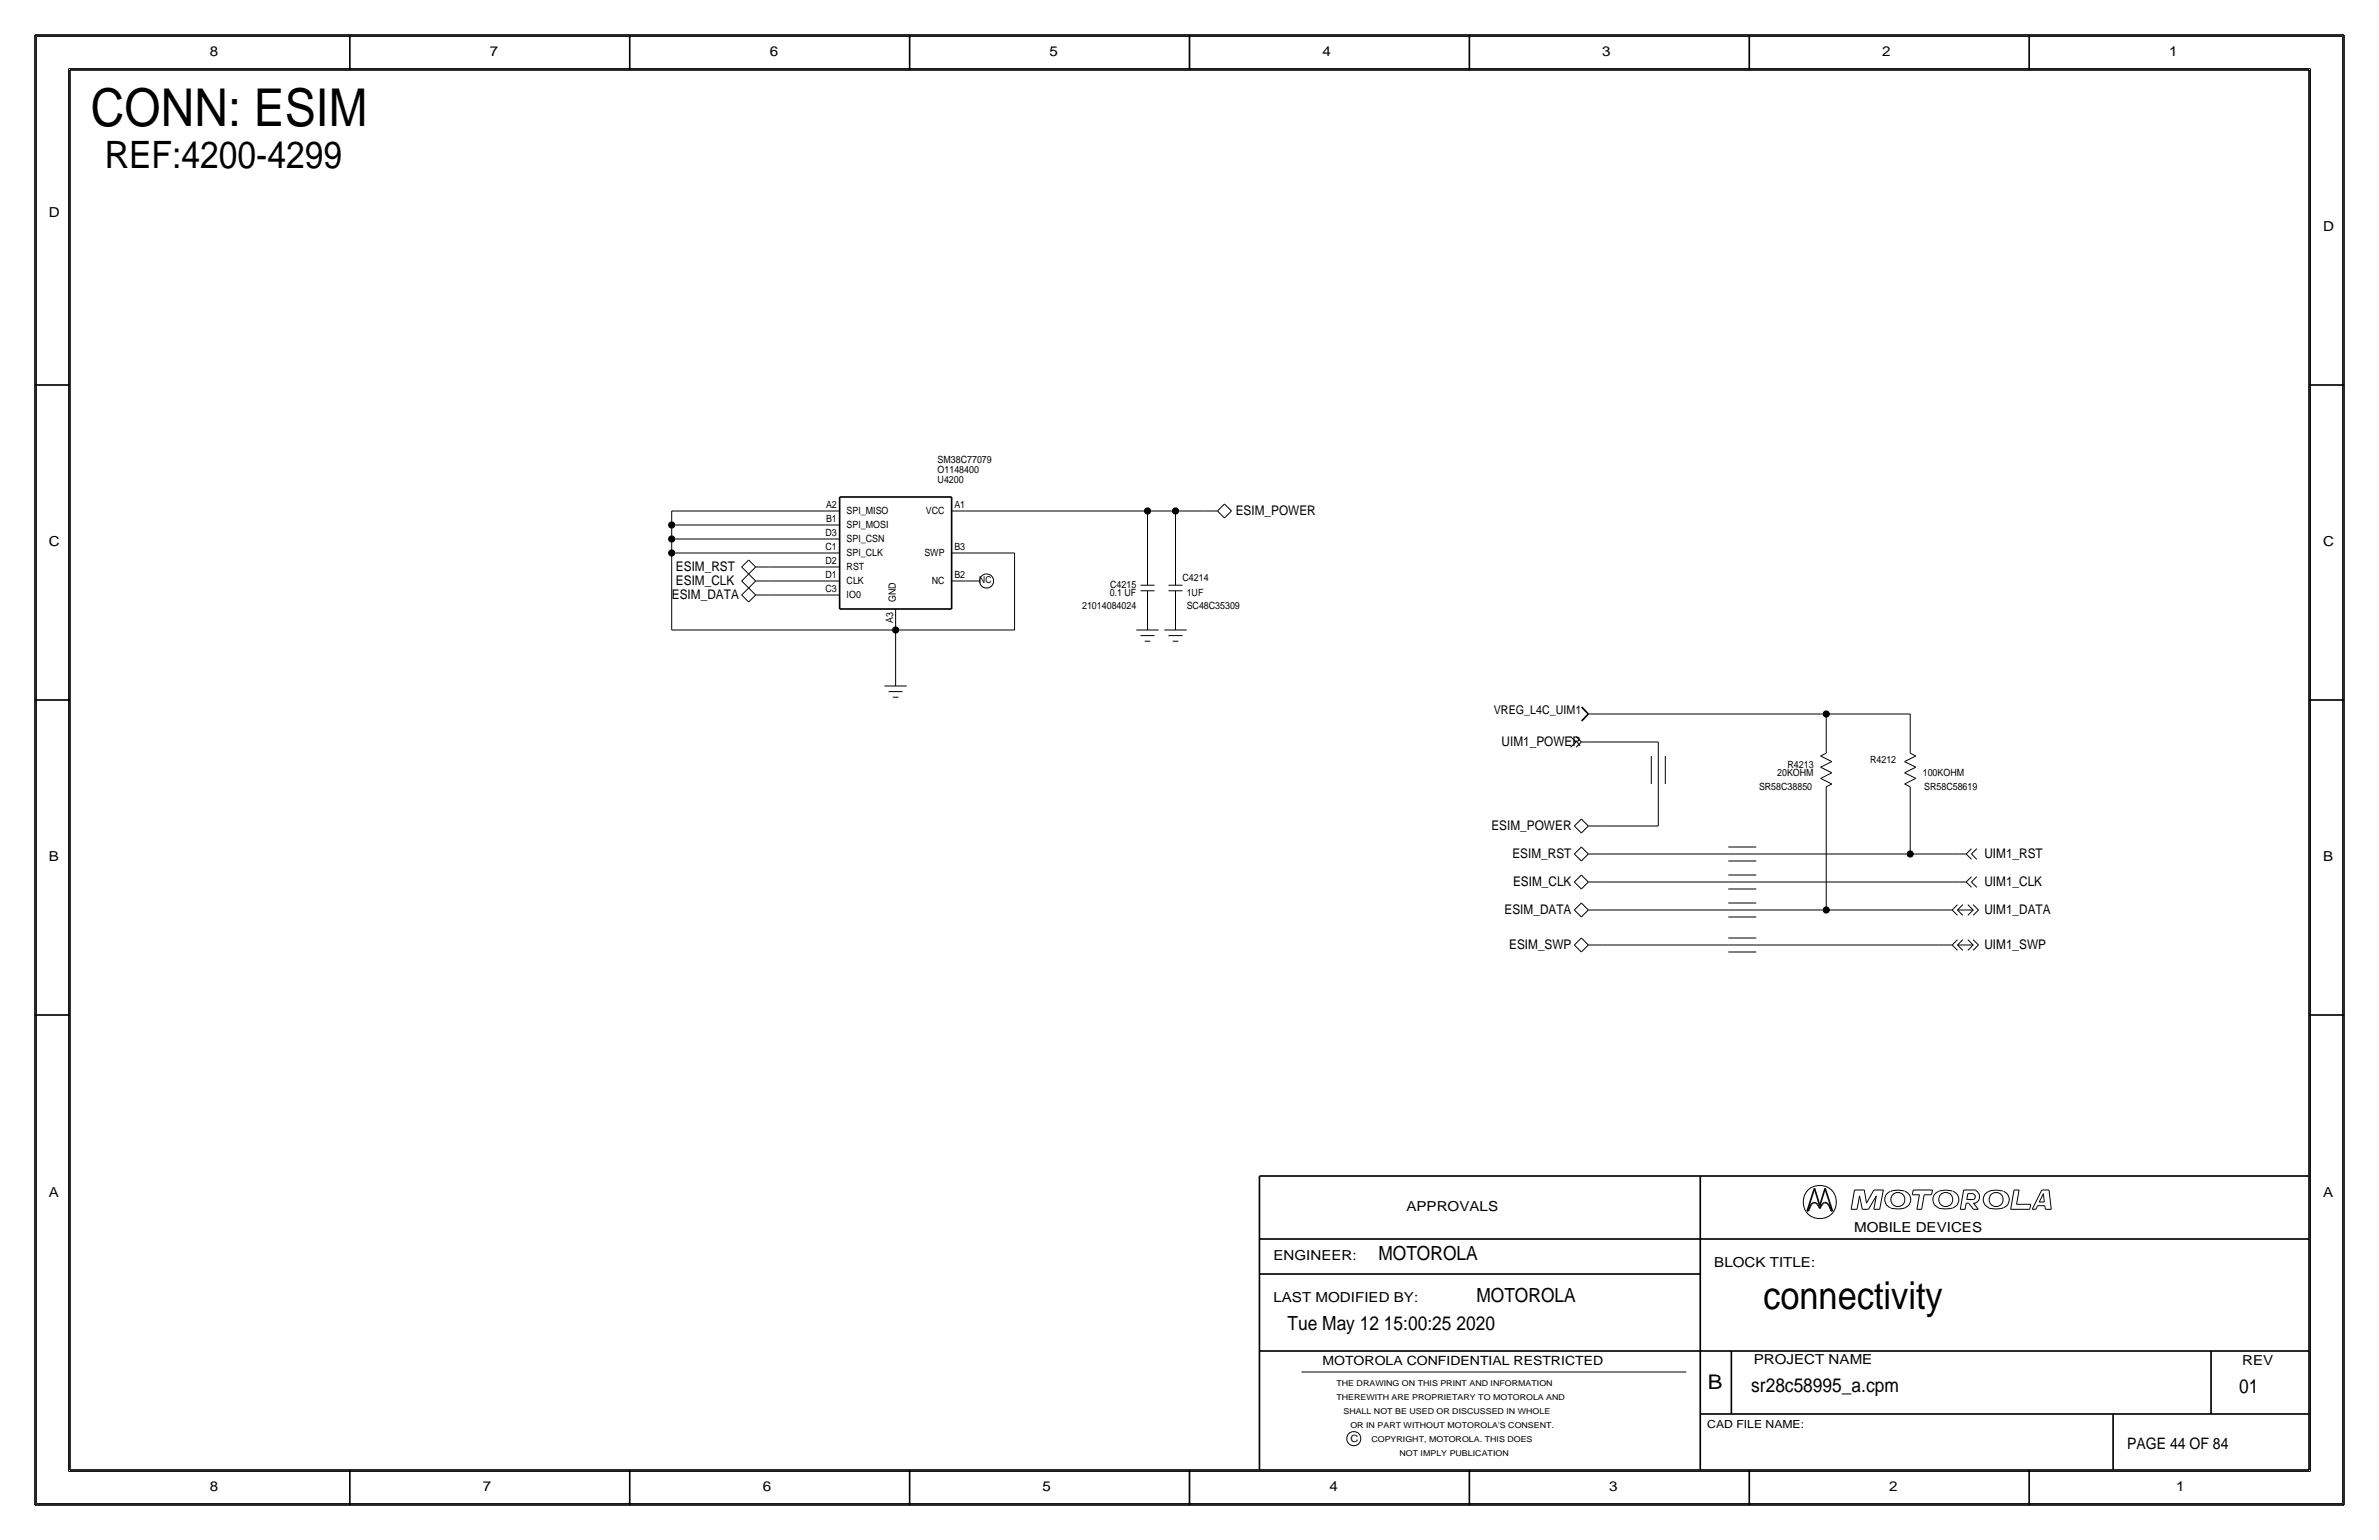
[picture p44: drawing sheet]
<svg xmlns="http://www.w3.org/2000/svg" width="432mm" height="279mm" viewBox="0 0 432 279" stroke-linecap="round" stroke-linejoin="round" font-family="sans-serif">
<defs><g id="words">
<text font-size="9.5" x="16.5" y="22.9">CONN: ESIM</text>
<text font-size="7" x="320" y="237.5">connectivity</text>
<text font-size="6.8" x="19" y="30.5">REF:4200-4299</text>
<text font-size="3.7" x="310" y="252.1">B</text>
<g font-size="3.5">
<text x="250.2" y="228.6">MOTOROLA</text>
<text x="268" y="236.2">MOTOROLA</text>
<text x="233.7" y="241.3">Tue May 12 15:00:25 2020</text>
<text x="317.9" y="252.6">sr28c58995_a.cpm</text>
<text x="406.4" y="252.7">01</text>
</g>
<text font-size="2.9" x="386.1" y="262.9">PAGE 44 OF 84</text>
<g font-size="2.5">
<text x="38.1" y="10.2">8</text>
<text x="88.9" y="10.2">7</text>
<text x="139.7" y="10.2">6</text>
<text x="190.5" y="10.2">5</text>
<text x="240" y="10.2">4</text>
<text x="290.8" y="10.2">3</text>
<text x="341.6" y="10.2">2</text>
<text x="393.7" y="10.2">1</text>
<text x="8.9" y="39.4">D</text>
<text x="421.6" y="41.9">D</text>
<text x="8.9" y="99.1">C</text>
<text x="421.6" y="99.1">C</text>
<text x="8.9" y="156.2">B</text>
<text x="421.6" y="156.2">B</text>
<text x="8.9" y="217.2">A</text>
<text x="255.3" y="219.7">APPROVALS</text>
<text x="421.6" y="217.2">A</text>
<text x="336.5" y="223.5">MOBILE DEVICES</text>
<text x="231.1" y="228.6">ENGINEER:</text>
<text x="311.1" y="229.9">BLOCK TITLE:</text>
<text x="231.1" y="236.2">LAST MODIFIED BY:</text>
<text x="318.3" y="247.5">PROJECT NAME</text>
<text x="407" y="247.6">REV</text>
<text x="38.1" y="270.5">8</text>
<text x="87.6" y="270.5">7</text>
<text x="138.4" y="270.5">6</text>
<text x="189.2" y="270.5">5</text>
<text x="241.3" y="270.5">4</text>
<text x="292.1" y="270.5">3</text>
<text x="342.9" y="270.5">2</text>
<text x="395" y="270.5">1</text>
</g>
<g font-size="2.4">
<text x="224.3" y="93.5">ESIM_POWER</text>
<text x="122.7" y="103.6">ESIM_RST</text>
<text x="122.7" y="106.2">ESIM_CLK</text>
<text x="121.9" y="108.7">ESIM_DATA</text>
<text x="272.5" y="135.4">UIM1_POWER</text>
<text x="270.7" y="150.6">ESIM_POWER</text>
<text x="274.5" y="155.7">ESIM_RST</text>
<text x="360.2" y="155.7">UIM1_RST</text>
<text x="274.6" y="160.8">ESIM_CLK</text>
<text x="360.2" y="160.8">UIM1_CLK</text>
<text x="273.1" y="165.9">ESIM_DATA</text>
<text x="360.2" y="165.9">UIM1_DATA</text>
<text x="273.9" y="172.2">ESIM_SWP</text>
<text x="360.2" y="172.2">UIM1_SWP</text>
</g>
<text font-size="2.3" x="240" y="247.6">MOTOROLA CONFIDENTIAL RESTRICTED</text>
<text font-size="2.2" x="271.1" y="129.5">VREG_L4C_UIM1</text>
<text font-size="2" x="309.9" y="259.1">CAD FILE NAME:</text>
<g font-size="1.8">
<text x="170.2" y="84">SM38C77079</text>
<text x="170.2" y="87.6">U4200</text>
<text x="170.2" y="85.8">O1148400</text>
<text x="149.9" y="94.8">B1</text>
<text x="149.9" y="92.3">A2</text>
<text x="153.7" y="95.8">SPI_MOSI</text>
<text x="153.7" y="93.3">SPI_MISO</text>
<text x="168.1" y="93.2">VCC</text>
<text x="173.2" y="92.2">A1</text>
<text x="149.8" y="97.3">D3</text>
<text x="149.8" y="99.8">C1</text>
<text x="153.7" y="100.9">SPI_CLK</text>
<text x="153.7" y="98.3">SPI_CSN</text>
<text x="167.8" y="100.9">SWP</text>
<text x="173.2" y="99.9">B3</text>
<text x="149.8" y="104.9">D1</text>
<text x="149.8" y="102.3">D2</text>
<text x="149.8" y="107.4">C3</text>
<text x="153.7" y="105.9">CLK</text>
<text x="153.7" y="103.4">RST</text>
<text x="169.1" y="106">NC</text>
<text x="173.2" y="104.9">B2</text>
<text x="201.5" y="106.7">C4215</text>
<text x="214.6" y="105.4">C4214</text>
<text x="153.7" y="108.5">IO0</text>
<text x="162.1" y="113" transform="rotate(-90 162.1 113)">A3</text>
<text x="162.6" y="109.2" transform="rotate(-90 162.6 109.2)">GND</text>
<text x="196.4" y="110.5">21014084024</text>
<text x="201.4" y="108.2">0.1 UF</text>
<text x="215.4" y="110.5">SC48C35309</text>
<text x="215.4" y="108.2">1UF</text>
<text x="319.3" y="143.4">SR58C38850</text>
<text x="322.6" y="140.8">20KOHM</text>
<text x="324.4" y="139.3">R4213</text>
<text x="339.4" y="138.4">R4212</text>
<text x="349" y="140.8">100KOHM</text>
<text x="349.2" y="143.4">SR58C58619</text>
<text x="245.1" y="261.6">C</text>
</g>
<text font-size="1.7" x="177.8" y="105.8">NC</text>
<g font-size="1.5">
<text x="242.6" y="251.5">THE DRAWING ON THIS PRINT AND INFORMATION</text>
<text x="242.6" y="254">THEREWITH ARE PROPRIETARY TO MOTOROLA AND</text>
<text x="243.8" y="256.5">SHALL NOT BE USED OR DISCUSSED IN WHOLE</text>
<text x="245.1" y="259.1">OR IN PART WITHOUT MOTOROLA'S CONSENT.</text>
<text x="248.9" y="261.6">COPYRIGHT, MOTOROLA. THIS DOES</text>
<text x="254" y="264.2">NOT IMPLY PUBLICATION</text>
</g>
</g></defs>
<g fill="none" stroke="#000" stroke-width=".18">
<path d="M6.6 6.6h418.6zM6.6 6.6v266.2zM12.4 12.4v254.6zM12.4 12.4h407zM419.4 12.4v254.6zM425.2 6.6v266.2zM121.9 97.8h28zM121.9 95.2h28zM121.9 92.7h28zM121.9 97.8v2.5zM121.9 95.2v2.6zM121.9 92.7v2.5z"/>
<path d="M149.9 97.8h2.5zM149.9 95.2h2.5zM149.9 92.7h2.5zM172.7 92.7h2.6zM175.3 92.7h33zM208.3 92.7h5.1zM208.3 92.7v8.9zM213.4 92.7v8.9zM213.4 92.7h5zM218.4 92.7h2.6zM221 92.7l1.3 1.3zM221 92.7l1.3-1.3z"/>
<path d="M222.2 91.4l1.3 1.3zM223.5 92.7l-1.3 1.3zM121.9 100.3h28zM121.9 100.3v14zM121.9 114.3h40.7zM134.6 102.9l1.3 1.2zM134.6 105.4l1.3 1.3zM134.6 107.9l1.3 1.3zM135.9 101.6l1.3 1.3zM135.9 104.1l1.3 1.3zM135.9 106.7l1.3 1.2zM135.9 101.6l-1.3 1.3z"/>
<path d="M135.9 104.1l-1.3 1.3zM135.9 106.7l-1.3 1.2zM137.2 102.9l-1.3 1.2zM137.2 105.4l-1.3 1.3zM137.2 107.9l-1.3 1.3zM137.2 102.9h2.5zM137.2 105.4h2.5zM137.2 107.9h2.5zM139.7 102.9h10.2zM139.7 107.9h10.2zM139.7 105.4h10.2zM149.9 102.9h2.5z"/>
<path d="M149.9 105.4h2.5zM149.9 107.9h2.5zM149.9 100.3h2.5zM162.6 113v1.3zM162.6 114.3v7.6zM162.6 110.5v2.5zM162.6 114.3h21.5zM172.7 100.3h2.6zM172.7 105.4h2.6zM175.3 105.4h2.5zM175.3 100.3h8.8zM184.1 100.3v14z"/>
<path d="M206.2 114.3h4.1zM207 106.2h2.5zM207 107.2h2.5zM207 115.3h2.5zM207.8 116.3h1zM208.3 107.2v4.6zM208.3 101.6v4.6zM208.3 111.8v2.5zM211.3 114.3h4.1zM212.1 107.2h2.5zM212.1 106.2h2.5zM212.1 115.3h2.5z"/>
<path d="M212.9 116.3h1zM213.4 107.2v4.6zM213.4 101.6v4.6zM213.4 111.8v2.5zM160.5 124.5h4.1zM161.3 125.5h2.5zM162.1 126.5h1zM162.6 121.9v2.6zM285.1 133.7l1 .9zM286.1 135.6l.9-1zM286.1 134.6l-1 1zM286.1 133.7l.9 .9z"/>
<path d="M287 134.6h1.3zM288.3 134.6h12.7zM288.3 129.5h2.5zM290.8 129.5h40.7zM299.7 137.2v5zM301 134.6v2.6zM301 137.2v5zM302.3 137.2v5zM330.5 139.2l2-1zM330.5 137.2l1-.5zM330.5 139.2l2 1zM330.5 137.2l2 1z"/>
<path d="M331.5 129.5h15.2zM331.5 129.5v5.1zM331.5 134.6v2.1zM345.7 138.2l2-1zM345.7 138.2l2 1zM346.7 129.5v5.1zM346.7 134.6v2.1zM346.7 136.7l1 .5zM285.8 154.9l1.2 1.3zM285.8 149.9l1.2 1.2zM287 158.8l-1.3 1.2zM287 153.7l-1.3 1.2z"/>
<path d="M287 148.6l-1.3 1.3zM287 158.8l1.3 1.2zM287 153.7l1.3 1.2zM287 148.6l1.3 1.3zM288.3 154.9l-1.3 1.3zM288.3 149.9l-1.3 1.2zM288.3 154.9h2.5zM288.3 149.9h2.5zM290.8 149.9h10.2zM290.8 154.9h22.9zM301 142.2v7.7zM313.7 158.8h5.1z"/>
<path d="M313.7 154.9h5.1zM313.7 153.7h5.1zM313.7 156.2h5.1zM318.8 154.9h27.9zM330.5 141.2l2 1zM330.5 141.2l2-1zM331.5 144.8v20.3zM331.5 142.7v2.1zM331.5 142.7l1-.5zM345.7 140.2l2-1zM345.7 140.2l2 1zM345.7 142.2l1 .5z"/>
<path d="M345.7 142.2l2-1zM346.7 144.8v10.1zM346.7 142.7v2.1zM346.7 154.9h8.9zM355.6 154.9h1.3zM356.9 154.9l.9 1zM357.8 159.1l-.9 .9zM357.8 154.9l1 1zM357.8 154l-.9 .9zM358.8 154l-1 .9zM285.8 171.4l1.2 1.3zM285.8 165.1l1.2 1.3z"/>
<path d="M285.8 160l1.2 1.3zM287 170.2l-1.3 1.2zM287 163.8l-1.3 1.3zM287 170.2l1.3 1.2zM287 163.8l1.3 1.3zM288.3 171.4l-1.3 1.3zM288.3 165.1l-1.3 1.3zM288.3 160l-1.3 1.3zM288.3 171.4h2.5zM288.3 165.1h2.5zM288.3 160h2.5zM290.8 171.4h22.9z"/>
<path d="M290.8 160h22.9zM290.8 165.1h22.9zM313.7 171.4h5.1zM313.7 170.2h5.1zM313.7 172.7h5.1zM313.7 165.1h5.1zM313.7 163.8h5.1zM313.7 166.4h5.1zM313.7 160h5.1zM313.7 161.3h5.1zM318.8 165.1h12.7zM318.8 171.4h33z"/>
<path d="M318.8 160h36.8zM331.5 165.1h20.3zM351.8 171.4h2.5zM351.8 165.1h2.5zM354.3 171.4l1 1zM354.3 165.1l1 1zM354.3 171.4l1-.9zM354.3 165.1l1-1zM355.3 171.4l1-.9zM355.3 171.4h2.8zM355.3 165.1l1-1zM355.3 165.1h2.8z"/>
<path d="M355.3 171.4l1 1zM355.3 165.1l1 1zM355.6 160h1.3zM356.9 160l.9 1zM357.2 172.4l.9-1zM357.2 166.1l.9-1zM357.2 170.5l.9 .9zM357.2 164.1l.9 1zM357.8 160l1 1zM357.8 160l1-.9zM358.1 170.5l1 .9zM358.1 164.1l1 1z"/>
<path d="M358.1 172.4l1-1zM358.1 166.1l1-1zM336 219.4h1.1zM336.6 215.9h1.8zM336.6 215.9l-.6 3.5zM337.5 217l-.4 2.4zM337.5 217l.5 2.4zM338 219.4h1.1zM338.4 215.9l.4 2.4zM340.1 219.4h1.1zM340.1 215.9h1.7zM340.1 215.9l-1.3 2.4z"/>
<path d="M340.6 217l-1.5 2.4zM340.6 217l-.5 2.4zM341.8 215.9l-.6 3.5zM343.1 216.2a1.6 1.6 0 0 0-1 1.5 1.6 1.6 0 0 0 1.1 1.5M345.7 216.1h-.2a4 4 0 0 0-2.3 .1M345.7 216.2a1.59 1.59 0 0 1 1.1 1.5 1.59 1.59 0 0 1-1.1 1.5 5.1 5.1 0 0 1-2.5 0M347.1 216.8h1.3zM347.3 215.9l-.2 .9zM347.3 215.9h3.5zM347.9 219.4h.9zM348.4 216.8l-.5 2.6zM349.2 216.8l-.4 2.6z"/>
<path d="M349.2 216.8h1.4zM350.8 215.9l-.2 .9zM354.4 216.1a3.1 3.1 0 0 0-3.3 .7 1.62 1.62 0 0 0 .8 2.4M354.4 219.2a5.1 5.1 0 0 1-2.5 0M354.5 216.2a1.59 1.59 0 0 1 1 1.5 1.59 1.59 0 0 1-1 1.5M355.8 219.4h.9zM356.4 215.9l-.6 3.5zM356.4 215.9h2.2zM356.9 218.3l-.2 1.1zM356.9 218.3h.4zM357 217.6h1.2zM357.2 216.6l-.2 1z"/>
<path d="M357.2 216.6h1zM357.3 218.3l.9 1.1zM358.1 216.7a.5 .5 0 0 1 .4 .4 .5 .5 0 0 1-.4 .5M358.2 219.4h.9zM358.2 218.3l.9 1.1zM358.2 218.3h.4zM358.5 216a1.24 1.24 0 0 1 .8 1.1 1.24 1.24 0 0 1-.8 1.2M363.5 216.1a3.1 3.1 0 0 0-3.3 .7 1.62 1.62 0 0 0 .8 2.4M363.6 219.2a5.1 5.1 0 0 1-2.6 0M363.6 216.2a1.59 1.59 0 0 1 1.1 1.5 1.59 1.59 0 0 1-1.1 1.5M364.9 219.4h3.5zM365.6 215.9l-.7 3.5z"/>
<path d="M365.6 215.9h.9zM366 218.5h2.6zM366.5 215.9l-.5 2.6zM368.6 218.5l-.2 .9zM368.9 219.4h.6zM369.8 218.7h1.3zM369.8 218.7l-.3 .7zM370.1 218.1h.9zM370.6 215.9l-1.7 3.5zM370.6 215.9h1.3zM370.9 216.6l-.8 1.5zM370.9 216.6l.1 1.5z"/>
<path d="M371.1 218.7l.1 .7zM371.2 219.4h1.1zM371.9 215.9l.4 3.5zM236.2 248.9h69.9zM6.6 272.8h418.6zM12.4 267h407z"/>
<circle cx="179.1" cy="105.4" r="1.28"/>
<circle cx="330.3" cy="218.1" r="3"/>
<circle cx="344.5" cy="217.6" r="1.28"/>
<circle cx="353.2" cy="217.6" r="1.28"/>
<circle cx="362.3" cy="217.6" r="1.28"/>
<circle cx="245.7" cy="261" r="1.28"/>
</g>
<g fill="#000" stroke="#000" stroke-width=".18">
<circle cx="121.9" cy="95.2" r=".56"/>
<circle cx="121.9" cy="97.8" r=".56"/>
<circle cx="208.3" cy="92.7" r=".56"/>
<circle cx="213.4" cy="92.7" r=".56"/>
<circle cx="121.9" cy="100.3" r=".56"/>
<circle cx="162.6" cy="114.3" r=".56"/>
<circle cx="331.5" cy="129.5" r=".56"/>
<circle cx="346.7" cy="154.9" r=".56"/>
<circle cx="331.5" cy="165.1" r=".56"/>
</g>
<g fill="none" stroke="#000" stroke-width=".3">
<path d="M6.3 6.4v266.7zM6.4 6.4h419zM12.7 12.7h406.4zM12.7 12.7v254zM63.5 6.4v6.3zM114.3 6.4v6.3zM165.1 6.4v6.3zM215.9 6.3v6.4zM266.7 6.4v6.3zM317.5 6.4v6.3zM368.3 6.4v6.3zM419.1 12.7v254z"/>
<path d="M425.4 6.4v266.7zM6.3 69.8h6.4zM419.1 69.8h6.3zM152.4 90.2h20.3zM152.4 90.2v20.3zM172.7 90.2v20.3zM152.4 110.5h20.3zM6.3 127h6.4zM287.1 128.3l1.2 1.2zM288.3 129.5l-1.2 1.3zM419.1 127h6.3zM6.3 184.1h6.4z"/>
<path d="M419.1 184.1h6.3zM228.6 213.4v53.3zM228.6 213.4h190.5zM308.6 213.4v53.3zM328 219.7h.2zM328.4 219.4l-.2 .3zM328.6 218.8l-.2 .6zM328.8 218.5l-.2 .3zM329 218.3l.2-.1zM329 218.3l-.2 .2zM329.2 218.2h.2zM329.3 215.6l-1.3 4.1z"/>
<path d="M329.3 215.6l1 3.1zM329.4 218.2l.2 .1zM329.6 218.3l.3 .2zM329.9 218.5l.2 .3zM330.1 218.8l.2 .5zM330.5 218.8l-.2 .5zM330.8 218.5l-.3 .3zM331 218.3l-.2 .2zM331 218.3l.2-.1zM331.2 218.2h.2zM331.3 215.6l1.3 4.1zM331.3 215.6l-1 3.1z"/>
<path d="M331.4 218.2l.2 .1zM331.6 218.3l.2 .2zM331.8 218.5l.2 .3zM332 218.8l.3 .6zM332.3 219.4l.1 .3zM332.4 219.7h.2zM228.6 231.1h80zM228.6 224.8h190.5zM228.6 245.1h190.5zM308.6 256.5h110.5zM314.2 245.1v11.4zM383.5 256.5v10.2z"/>
<path d="M401.3 245.1v11.4zM6.4 273h419zM12.7 266.7h406.4zM63.5 266.7v6.4zM114.3 266.7v6.4zM165.1 266.7v6.4zM215.9 266.7v6.3zM266.7 266.7v6.4zM317.5 266.7v6.4zM368.3 266.7v6.4z"/>
</g>
<use href="#words"/>
</svg>
